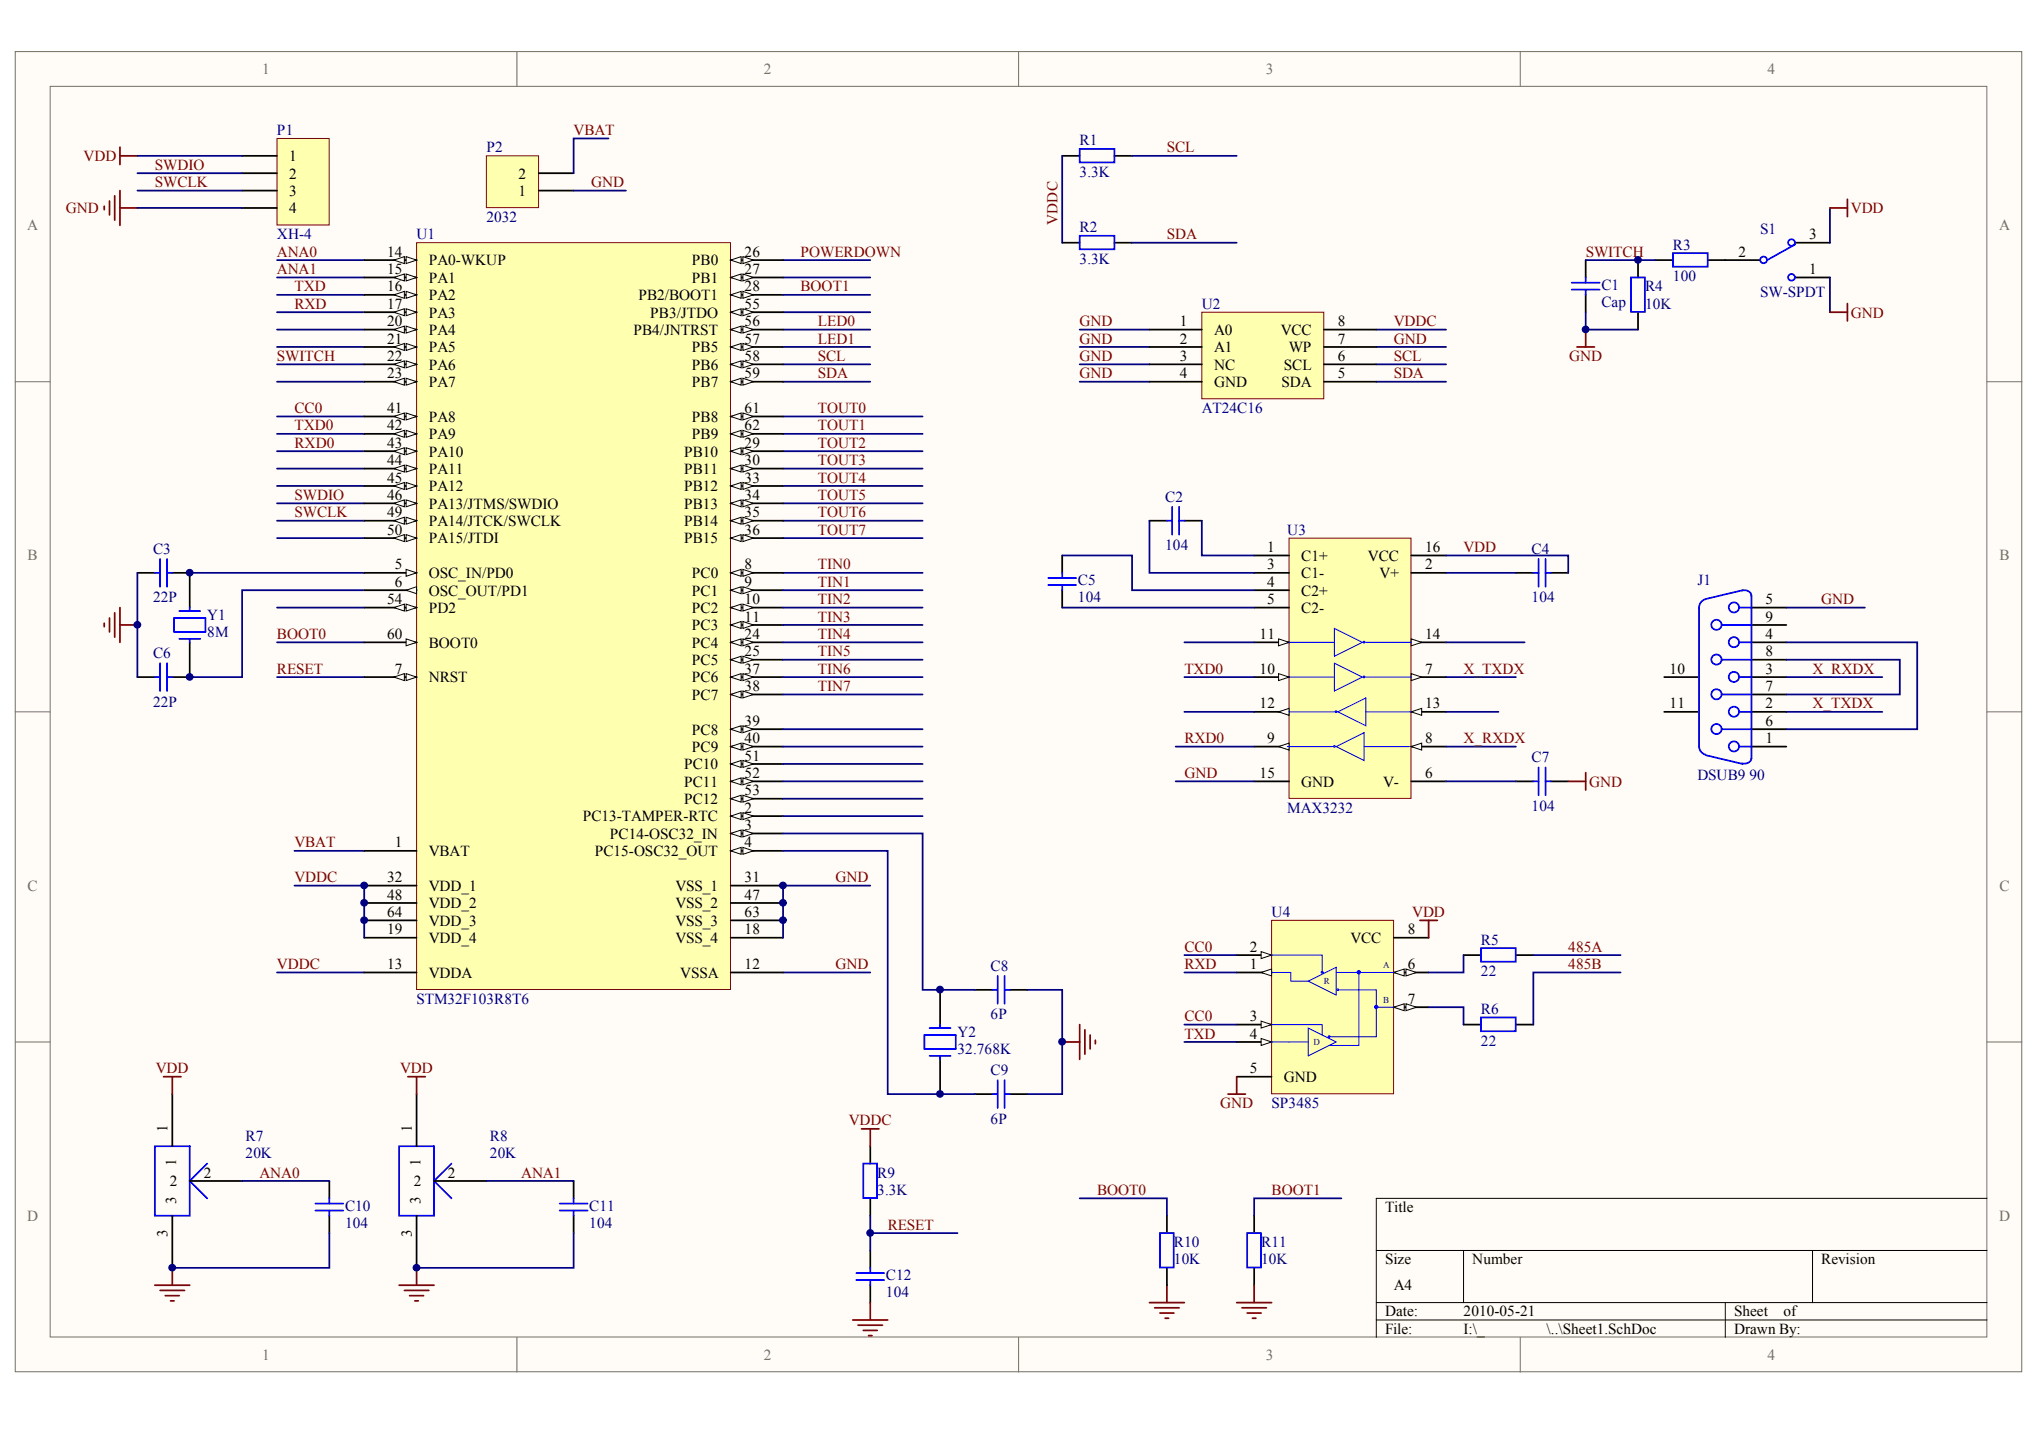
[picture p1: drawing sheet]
<svg xmlns="http://www.w3.org/2000/svg" width="288mm" height="202mm" viewBox="0 0 288 202" stroke-linecap="round" stroke-linejoin="round" font-family="sans-serif">
<defs><g id="words">
<g font-size="2.2" fill="#716f64">
<text x="37" y="10.4">1</text>
<text x="107.8" y="10.4">2</text>
<text x="178.6" y="10.4">3</text>
<text x="249.4" y="10.4">4</text>
<text x="3.9" y="32.5">A</text>
<text x="282.1" y="32.5">A</text>
<text x="3.9" y="79.1">B</text>
<text x="282.1" y="79.1">B</text>
<text x="3.9" y="125.6">C</text>
<text x="282.1" y="125.6">C</text>
<text x="3.9" y="172.2">D</text>
<text x="282.1" y="172.2">D</text>
<text x="37" y="191.8">1</text>
<text x="107.8" y="191.8">2</text>
<text x="178.6" y="191.8">3</text>
<text x="249.4" y="191.8">4</text>
</g>
<g font-size="2.2" fill="#800000">
<text x="11.8" y="22.7">VDD</text>
<text x="21.8" y="24">SWDIO</text>
<text x="80.9" y="19.1">VBAT</text>
<text x="164.7" y="21.5">SCL</text>
<text x="21.8" y="26.4">SWCLK</text>
<text x="83.4" y="26.4">GND</text>
<text x="9.3" y="30.1">GND</text>
<text x="164.7" y="33.8">SDA</text>
<text x="261.2" y="30.1">VDD</text>
<text x="39.1" y="36.2">ANA0</text>
<text x="39.1" y="38.7">ANA1</text>
<text x="41.5" y="41.1">TXD</text>
<text x="113" y="41.1">BOOT1</text>
<text x="113" y="36.2">POWERDOWN</text>
<text x="223.8" y="36.2">SWITCH</text>
<text x="41.5" y="43.6">RXD</text>
<text x="115.4" y="46">LED0</text>
<text x="152.4" y="46">GND</text>
<text x="196.7" y="46">VDDC</text>
<text x="261.2" y="44.8">GND</text>
<text x="39.1" y="50.9">SWITCH</text>
<text x="115.4" y="50.9">SCL</text>
<text x="115.4" y="53.4">SDA</text>
<text x="115.4" y="48.5">LED1</text>
<text x="152.4" y="50.9">GND</text>
<text x="152.4" y="53.4">GND</text>
<text x="152.4" y="48.5">GND</text>
<text x="196.7" y="48.5">GND</text>
<text x="196.7" y="50.9">SCL</text>
<text x="196.7" y="53.4">SDA</text>
<text x="221.4" y="50.9">GND</text>
<text x="41.5" y="58.3">CC0</text>
<text x="115.4" y="58.3">TOUT0</text>
<text x="41.5" y="60.7">TXD0</text>
<text x="41.5" y="63.2">RXD0</text>
<text x="115.4" y="60.7">TOUT1</text>
<text x="115.4" y="63.2">TOUT2</text>
<text x="115.4" y="65.6">TOUT3</text>
<text x="41.5" y="70.5">SWDIO</text>
<text x="115.4" y="68.1">TOUT4</text>
<text x="115.4" y="70.5">TOUT5</text>
<text x="41.5" y="73">SWCLK</text>
<text x="115.4" y="73">TOUT6</text>
<text x="115.4" y="75.4">TOUT7</text>
<text x="206.5" y="77.9">VDD</text>
<text x="115.4" y="80.3">TIN0</text>
<text x="115.4" y="82.8">TIN1</text>
<text x="115.4" y="85.2">TIN2</text>
<text x="115.4" y="87.7">TIN3</text>
<text x="257" y="85.2">GND</text>
<text x="39.1" y="95">RESET</text>
<text x="39.1" y="90.1">BOOT0</text>
<text x="115.4" y="90.1">TIN4</text>
<text x="115.4" y="92.6">TIN5</text>
<text x="115.4" y="95">TIN6</text>
<text x="167.1" y="95">TXD0</text>
<text x="206.5" y="95">X_TXDX</text>
<text x="255.8" y="95">X_RXDX</text>
<text x="115.4" y="97.5">TIN7</text>
<text x="255.8" y="99.9">X_TXDX</text>
<text x="167.1" y="104.8">RXD0</text>
<text x="206.5" y="104.8">X_RXDX</text>
<text x="167.1" y="109.7">GND</text>
<text x="224.3" y="111">GND</text>
<text x="41.5" y="119.5">VBAT</text>
<text x="41.5" y="124.4">VDDC</text>
<text x="117.9" y="124.4">GND</text>
<text x="199.3" y="129.3">VDD</text>
<text x="39.1" y="136.7">VDDC</text>
<text x="117.9" y="136.7">GND</text>
<text x="167.1" y="134.2">CC0</text>
<text x="167.1" y="136.7">RXD</text>
<text x="221.3" y="134.2">485A</text>
<text x="221.3" y="136.7">485B</text>
<text x="167.1" y="146.5">TXD</text>
<text x="167.1" y="144.1">CC0</text>
<text x="22" y="151.4">VDD</text>
<text x="56.5" y="151.4">VDD</text>
<text x="119.8" y="158.8">VDDC</text>
<text x="172.2" y="156.3">GND</text>
<text x="36.6" y="166.1">ANA0</text>
<text x="73.6" y="166.1">ANA1</text>
<text x="125.3" y="173.5">RESET</text>
<text x="154.8" y="168.6">BOOT0</text>
<text x="179.4" y="168.6">BOOT1</text>
</g>
<g font-size="2.2" fill="#000080">
<text x="39.1" y="19.1">P1</text>
<text x="68.6" y="21.5">P2</text>
<text x="152.4" y="20.5">R1</text>
<text x="152.4" y="24.9">3.3K</text>
<text x="39.1" y="33.8">XH-4</text>
<text x="58.8" y="33.8">U1</text>
<text x="68.6" y="31.3">2032</text>
<text x="152.4" y="32.8">R2</text>
<text x="236.1" y="35.2">R3</text>
<text x="248.4" y="33">S1</text>
<text x="152.4" y="37.2">3.3K</text>
<text x="226" y="40.9">C1</text>
<text x="232.1" y="41.1">R4</text>
<text x="236.1" y="39.6">100</text>
<text x="248.4" y="41.8">SW-SPDT</text>
<text x="169.6" y="43.6">U2</text>
<text x="226" y="43.3">Cap</text>
<text x="232.1" y="43.6">10K</text>
<text x="169.6" y="58.3">AT24C16</text>
<text x="164.4" y="70.8">C2</text>
<text x="164.4" y="77.6">104</text>
<text x="181.7" y="75.4">U3</text>
<text x="21.6" y="78.1">C3</text>
<text x="152.1" y="82.5">C5</text>
<text x="216.1" y="78.1">C4</text>
<text x="239.5" y="82.5">J1</text>
<text x="21.6" y="85">22P</text>
<text x="29.2" y="87.4">Y1</text>
<text x="29.2" y="89.9">8M</text>
<text x="152.1" y="85">104</text>
<text x="216.1" y="85">104</text>
<text x="21.6" y="92.8">C6</text>
<text x="21.6" y="99.7">22P</text>
<text x="216.1" y="107.5">C7</text>
<text x="239.5" y="110">DSUB9</text>
<text x="246.9" y="110">90</text>
<text x="181.7" y="114.6">MAX3232</text>
<text x="216.1" y="114.4">104</text>
<text x="179.4" y="129.3">U4</text>
<text x="139.8" y="136.9">C8</text>
<text x="209" y="133.3">R5</text>
<text x="209" y="137.7">22</text>
<text x="58.8" y="141.6">STM32F103R8T6</text>
<text x="139.8" y="143.8">6P</text>
<text x="209" y="143.1">R6</text>
<text x="135.1" y="146.3">Y2</text>
<text x="135.1" y="148.7">32.768K</text>
<text x="209" y="147.5">22</text>
<text x="139.8" y="151.7">C9</text>
<text x="34.7" y="161">R7</text>
<text x="69.1" y="161">R8</text>
<text x="139.8" y="158.5">6P</text>
<text x="179.4" y="156.3">SP3485</text>
<text x="34.7" y="163.4">20K</text>
<text x="69.1" y="163.4">20K</text>
<text x="123.8" y="166.1">R9</text>
<text x="48.7" y="170.8">C10</text>
<text x="48.7" y="173.2">104</text>
<text x="83.2" y="170.8">C11</text>
<text x="83.2" y="173.2">104</text>
<text x="123.8" y="168.6">3.3K</text>
<text x="165.6" y="175.9">R10</text>
<text x="165.6" y="178.4">10K</text>
<text x="178" y="175.9">R11</text>
<text x="178" y="178.4">10K</text>
<text x="125" y="180.6">C12</text>
<text x="125" y="183">104</text>
</g>
<g font-size="2.2">
<text x="40.8" y="22.7">1</text>
<text x="40.8" y="25.2">2</text>
<text x="40.8" y="27.6">3</text>
<text x="73.2" y="27.6">1</text>
<text x="73.2" y="25.2">2</text>
<text x="40.8" y="30.1">4</text>
<text x="255.3" y="33.8">3</text>
<text x="54.6" y="36.2">14</text>
<text x="54.6" y="38.7">15</text>
<text x="54.6" y="41.1">16</text>
<text x="60.5" y="37.4">PA0-WKUP</text>
<text x="60.5" y="39.9">PA1</text>
<text x="97.6" y="37.4">PB0</text>
<text x="97.6" y="39.9">PB1</text>
<text x="105.1" y="36.2">26</text>
<text x="105.1" y="38.7">27</text>
<text x="105.1" y="41.1">28</text>
<text x="245.3" y="36.2">2</text>
<text x="255.3" y="38.7">1</text>
<text x="54.6" y="43.6">17</text>
<text x="54.6" y="46">20</text>
<text x="60.5" y="42.3">PA2</text>
<text x="60.5" y="44.8">PA3</text>
<text x="60.5" y="47.2">PA4</text>
<text x="89.4" y="47.2">PB4/JNTRST</text>
<text x="90.1" y="42.3">PB2/BOOT1</text>
<text x="91.8" y="44.8">PB3/JTDO</text>
<text x="105.1" y="43.6">55</text>
<text x="105.1" y="46">56</text>
<text x="166.5" y="46">1</text>
<text x="171.3" y="47.2">A0</text>
<text x="180.7" y="47.2">VCC</text>
<text x="188.8" y="46">8</text>
<text x="54.6" y="48.5">21</text>
<text x="54.6" y="50.9">22</text>
<text x="54.6" y="53.4">23</text>
<text x="60.5" y="49.7">PA5</text>
<text x="60.5" y="52.1">PA6</text>
<text x="97.6" y="49.7">PB5</text>
<text x="97.6" y="52.1">PB6</text>
<text x="105.1" y="48.5">57</text>
<text x="105.1" y="50.9">58</text>
<text x="105.1" y="53.4">59</text>
<text x="166.5" y="48.5">2</text>
<text x="166.5" y="50.9">3</text>
<text x="166.5" y="53.4">4</text>
<text x="171.3" y="49.7">A1</text>
<text x="171.3" y="52.1">NC</text>
<text x="181.2" y="52.1">SCL</text>
<text x="181.9" y="49.7">WP</text>
<text x="188.8" y="53.4">5</text>
<text x="188.8" y="50.9">6</text>
<text x="188.8" y="48.5">7</text>
<text x="54.6" y="58.3">41</text>
<text x="60.5" y="54.6">PA7</text>
<text x="60.5" y="59.5">PA8</text>
<text x="97.6" y="54.6">PB7</text>
<text x="97.6" y="59.5">PB8</text>
<text x="105.1" y="58.3">61</text>
<text x="171.3" y="54.6">GND</text>
<text x="180.8" y="54.6">SDA</text>
<text x="54.6" y="60.7">42</text>
<text x="54.6" y="63.2">43</text>
<text x="54.6" y="65.6">44</text>
<text x="60.5" y="61.9">PA9</text>
<text x="60.5" y="64.4">PA10</text>
<text x="96.5" y="64.4">PB10</text>
<text x="97.6" y="61.9">PB9</text>
<text x="105.1" y="60.7">62</text>
<text x="105.1" y="63.2">29</text>
<text x="105.1" y="65.6">30</text>
<text x="54.6" y="68.1">45</text>
<text x="54.6" y="70.5">46</text>
<text x="60.5" y="66.8">PA11</text>
<text x="60.5" y="69.3">PA12</text>
<text x="60.5" y="71.7">PA13/JTMS/SWDIO</text>
<text x="96.5" y="66.8">PB11</text>
<text x="96.5" y="69.3">PB12</text>
<text x="96.5" y="71.7">PB13</text>
<text x="105.1" y="68.1">33</text>
<text x="105.1" y="70.5">34</text>
<text x="54.6" y="73">49</text>
<text x="54.6" y="75.4">50</text>
<text x="60.5" y="74.2">PA14/JTCK/SWCLK</text>
<text x="60.5" y="76.7">PA15/JTDI</text>
<text x="96.5" y="74.2">PB14</text>
<text x="96.5" y="76.7">PB15</text>
<text x="105.1" y="73">35</text>
<text x="105.1" y="75.4">36</text>
<text x="178.8" y="77.9">1</text>
<text x="201.1" y="77.9">16</text>
<text x="55.7" y="80.3">5</text>
<text x="55.7" y="82.8">6</text>
<text x="60.5" y="81.6">OSC_IN/PD0</text>
<text x="97.6" y="81.6">PC0</text>
<text x="105.1" y="80.3">8</text>
<text x="105.1" y="82.8">9</text>
<text x="178.8" y="82.8">4</text>
<text x="178.8" y="80.3">3</text>
<text x="183.6" y="79.1">C1+</text>
<text x="183.6" y="81.6">C1-</text>
<text x="193" y="79.1">VCC</text>
<text x="194.7" y="81.6">V+</text>
<text x="201.1" y="80.3">2</text>
<text x="54.6" y="85.2">54</text>
<text x="60.5" y="84">OSC_OUT/PD1</text>
<text x="60.5" y="86.5">PD2</text>
<text x="97.6" y="84">PC1</text>
<text x="97.6" y="86.5">PC2</text>
<text x="97.6" y="88.9">PC3</text>
<text x="105.1" y="85.2">10</text>
<text x="105.1" y="87.7">11</text>
<text x="178.8" y="85.2">5</text>
<text x="183.6" y="84">C2+</text>
<text x="183.6" y="86.5">C2-</text>
<text x="249.1" y="85.2">5</text>
<text x="249.1" y="87.7">9</text>
<text x="54.6" y="90.1">60</text>
<text x="55.7" y="95">7</text>
<text x="60.5" y="91.4">BOOT0</text>
<text x="97.6" y="91.4">PC4</text>
<text x="97.6" y="93.8">PC5</text>
<text x="105.1" y="90.1">24</text>
<text x="105.1" y="92.6">25</text>
<text x="105.1" y="95">37</text>
<text x="177.7" y="95">10</text>
<text x="177.7" y="90.1">11</text>
<text x="201.1" y="90.1">14</text>
<text x="201.1" y="95">7</text>
<text x="235.6" y="95">10</text>
<text x="249.1" y="95">3</text>
<text x="249.1" y="90.1">4</text>
<text x="249.1" y="92.6">8</text>
<text x="60.5" y="96.3">NRST</text>
<text x="97.6" y="96.3">PC6</text>
<text x="97.6" y="98.7">PC7</text>
<text x="105.1" y="97.5">38</text>
<text x="177.7" y="99.9">12</text>
<text x="201.1" y="99.9">13</text>
<text x="235.6" y="99.9">11</text>
<text x="249.1" y="99.9">2</text>
<text x="249.1" y="97.5">7</text>
<text x="97.6" y="103.6">PC8</text>
<text x="97.6" y="106.1">PC9</text>
<text x="105.1" y="102.4">39</text>
<text x="105.1" y="104.8">40</text>
<text x="105.1" y="107.3">51</text>
<text x="178.8" y="104.8">9</text>
<text x="201.1" y="104.8">8</text>
<text x="249.1" y="104.8">1</text>
<text x="249.1" y="102.4">6</text>
<text x="96.5" y="108.5">PC10</text>
<text x="96.5" y="111">PC11</text>
<text x="96.5" y="113.4">PC12</text>
<text x="105.1" y="109.7">52</text>
<text x="105.1" y="112.2">53</text>
<text x="177.7" y="109.7">15</text>
<text x="183.6" y="111">GND</text>
<text x="195.2" y="111">V-</text>
<text x="201.1" y="109.7">6</text>
<text x="55.7" y="119.5">1</text>
<text x="82.2" y="115.9">PC13-TAMPER-RTC</text>
<text x="86.1" y="118.3">PC14-OSC32_IN</text>
<text x="105.1" y="114.6">2</text>
<text x="105.1" y="117.1">3</text>
<text x="105.1" y="119.5">4</text>
<text x="54.6" y="124.4">32</text>
<text x="60.5" y="120.8">VBAT</text>
<text x="60.5" y="125.7">VDD_1</text>
<text x="83.9" y="120.8">PC15-OSC32_OUT</text>
<text x="95.3" y="125.7">VSS_1</text>
<text x="105.1" y="124.4">31</text>
<text x="54.6" y="126.9">48</text>
<text x="54.6" y="129.3">64</text>
<text x="54.6" y="131.8">19</text>
<text x="60.5" y="128.1">VDD_2</text>
<text x="60.5" y="130.6">VDD_3</text>
<text x="95.3" y="128.1">VSS_2</text>
<text x="95.3" y="130.6">VSS_3</text>
<text x="105.1" y="126.9">47</text>
<text x="105.1" y="129.3">63</text>
<text x="105.1" y="131.8">18</text>
<text x="198.6" y="131.8">8</text>
<text x="54.6" y="136.7">13</text>
<text x="60.5" y="133">VDD_4</text>
<text x="60.5" y="137.9">VDDA</text>
<text x="95.3" y="133">VSS_4</text>
<text x="96" y="137.9">VSSA</text>
<text x="105.1" y="136.7">12</text>
<text x="176.4" y="134.2">2</text>
<text x="176.4" y="136.7">1</text>
<text x="190.6" y="133">VCC</text>
<text x="198.6" y="136.7">6</text>
<text x="198.6" y="141.6">7</text>
<text x="176.4" y="144.1">3</text>
<text x="176.4" y="146.5">4</text>
<text x="176.4" y="151.4">5</text>
<text x="181.2" y="152.6">GND</text>
<text x="23.9" y="167.3">2</text>
<text x="28.7" y="166.1">2</text>
<text x="58.4" y="167.3">2</text>
<text x="63.2" y="166.1">2</text>
<text x="195.4" y="171">Title</text>
<text x="195.4" y="178.3">Size</text>
<text x="207.8" y="178.3">Number</text>
<text x="257" y="178.3">Revision</text>
<text x="195.4" y="185.7">Date:</text>
<text x="196.7" y="182">A4</text>
<text x="206.5" y="185.7">2010-05-21</text>
<text x="244.7" y="185.7">Sheet</text>
<text x="251.7" y="185.7">of</text>
<text x="195.4" y="188.1">File:</text>
<text x="206.5" y="188.1">I:\_</text>
<text x="218.2" y="188.1">\..\Sheet1.SchDoc</text>
<text x="244.7" y="188.1">Drawn By:</text>
</g>
<text font-size="2.1" fill="#800000" x="149.2" y="31.8" transform="rotate(-90 149.2 31.8)">VDDC</text>
<g font-size="2.1">
<text x="23.6" y="159.7" transform="rotate(-90 23.6 159.7)">1</text>
<text x="58.1" y="159.7" transform="rotate(-90 58.1 159.7)">1</text>
<text x="24.9" y="164.5" transform="rotate(-90 24.9 164.5)">1</text>
<text x="59.3" y="164.5" transform="rotate(-90 59.3 164.5)">1</text>
<text x="24.9" y="169.8" transform="rotate(-90 24.9 169.8)">3</text>
<text x="59.3" y="169.8" transform="rotate(-90 59.3 169.8)">3</text>
<text x="23.6" y="174.6" transform="rotate(-90 23.6 174.6)">3</text>
<text x="58.1" y="174.6" transform="rotate(-90 58.1 174.6)">3</text>
</g>
<g font-size="1.3" fill="#000080">
<text x="195.2" y="136.6">A</text>
<text x="186.8" y="138.8">R</text>
<text x="195.2" y="141.5">B</text>
<text x="185.3" y="147.4">D</text>
</g>
</g></defs>
<g fill="#fffcf8" stroke="#716f64" stroke-width=".14">
<path d="M2.2 7.3h283.1v186.2h-283.1z"/>
<path d="M7.1 12.2h273.3v176.4h-273.3z"/>
</g>
<path d="M72.9 7.3v4.9M143.7 7.3v4.9M214.5 7.3v4.9M2.2 53.8h4.9M280.4 53.8h4.9M2.2 100.4h4.9M280.4 100.4h4.9M2.2 147h4.9M280.4 147h4.9M72.9 188.6v5M143.7 188.6v5M214.5 188.6v5" fill="none" stroke="#716f64" stroke-width=".14"/>
<path d="M194.2 176.4h86.2M206.5 176.4v7.3M255.8 176.4v7.3M280.4 169h-86.2v19.6M194.2 183.7h86.2M194.2 186.2h86.2M243.5 183.7v4.9" fill="none" stroke="#000" stroke-width=".14"/>
<g fill="none" stroke="#000080" stroke-width=".25">
<path d="M39.1 36.7h12.3M39.1 39.1h12.3M110.5 36.7h12.3M110.5 39.1h12.3M39.1 58.7h12.3M39.1 41.6h12.3M39.1 44h12.3M39.1 46.5h12.3M39.1 51.4h12.3M39.1 53.8h12.3M39.1 48.9h12.3M110.5 58.7h19.7"/>
<path d="M110.5 44h12.3M110.5 46.5h12.3M110.5 51.4h12.3M110.5 53.8h12.3M39.1 71h12.3M39.1 73.5h12.3M39.1 75.9h12.3M39.1 61.2h12.3M39.1 63.7h12.3M39.1 66.1h12.3M39.1 68.6h12.3M110.5 71h19.7"/>
<path d="M110.5 73.5h19.7M110.5 75.9h19.7M110.5 61.2h19.7M110.5 63.7h19.7M110.5 66.1h19.7M110.5 68.6h19.7M19.4 80.8v14.7M26.8 80.8h24.6M39.1 95.5h12.3M39.1 90.6h12.3M51.4 83.3h-17.2v12.2h-7.4M110.5 80.8h19.7"/>
<path d="M39.1 137.2h12.3M110.5 137.2h12.3M145 139.6h4.9v14.7h-4.9M122.8 171.5v2.4h12.3M122.8 173.9v2.5M152.4 169h12.3v2.5M189.3 169h-12.3v2.5"/>
</g>
<g fill="none" stroke="#000" stroke-width=".25">
<path d="M19.4 80.8h2.4M19.4 95.5h2.4M24.3 80.8h2.5v4.9M26.8 90.6v4.9h-2.5M132.7 139.6v4.9M137.6 139.6h2.4M142.5 139.6h2.5M132.7 149.4v4.9M137.6 154.3h2.4M142.5 154.3h2.5M122.8 161.7v2.4M122.8 169v2.5"/>
<path d="M122.8 176.4v2.4M164.7 171.5v2.4M164.7 178.8v2.5M177 171.5v2.4M177 178.8v2.5M122.8 181.3v2.4"/>
</g>
<g fill="none" stroke="#00f" stroke-width=".25">
<path d="M22.6 78.8v4M23.6 78.8v4M21.8 80.8h.8M21.8 95.5h.8M22.6 93.6v3.9M23.6 93.6v3.9M23.6 80.8h.7M23.6 95.5h.7M24.6 87.2h4.4v1.9h-4.4zM25.3 86.2h3M25.3 90.1h3M26.8 85.7v.5"/>
<path d="M26.8 90.1v.5M140 139.6h.8M140.8 137.7v3.9M141.8 137.7v3.9M141.8 139.6h.7M130.4 146h4.5v2h-4.5zM131.2 145h2.9M131.2 148.9h2.9M132.7 144.5v.5M132.7 148.9v.5M140 154.3h.8M140.8 152.4v3.9"/>
<path d="M141.8 152.4v3.9M141.8 154.3h.7M120.8 179.6h4M121.8 164.1h2v4.9h-2zM122.8 178.8v.8M163.7 173.9h1.9v4.9h-1.9zM176 173.9h1.9v4.9h-1.9zM120.8 180.6h4M122.8 180.6v.7"/>
</g>
<g fill="none" stroke="#800000" stroke-width=".25">
<path d="M14.7 87.9v.5M15.4 87.2v1.9M16.2 86.4v3.5M16.9 85.7v4.9M16.9 88.2h2.5M121.6 159.2h2.4M122.8 159.2v2.5M149.9 147h2.5M152.4 144.5v4.9M153.1 145.3v3.4M153.8 146v2M154.6 146.7v.5"/>
<path d="M120.3 186.2h5M121.1 186.9h3.4M121.8 187.7h2M122.6 188.4h.5M122.8 183.7v2.5M162.2 183.7h4.9M162.9 184.5h3.5M163.7 185.2h1.9M164.4 186h.5M164.7 181.3v2.4M174.5 183.7h4.9M175.3 184.5h3.4"/>
<path d="M176 185.2h2M176.7 186h.5M177 181.3v2.4"/>
</g>
<path d="M68.6 22h7.4v7.3h-7.4z" fill="#ffffb0" stroke="#800000" stroke-width=".14"/>
<path d="M76 26.9h4.9M76 24.4h4.9" fill="none" stroke="#000" stroke-width=".25"/>
<path d="M80.9 26.9h7.4M110.5 48.9h12.3M41.5 120h9.9" fill="none" stroke="#000080" stroke-width=".25"/>
<path d="M58.8 34.2h44.3v105.4h-44.3z" fill="#ffffb0" stroke="#800000" stroke-width=".14"/>
<path d="M51.4 90.6h7.4" fill="none" stroke="#000" stroke-width=".25"/>
<path d="M57.3 90.1l1.5 .5-1.5 .5z" fill="#fffcf8" stroke="#000" stroke-width=".14"/>
<path d="M51.4 95.5h7.4" fill="none" stroke="#000" stroke-width=".25"/>
<g fill="#fffcf8" stroke="#000" stroke-width=".14">
<path d="M57.3 95l1.5 .5-1.5 .5z"/>
<path d="M55.6 95.5l1.5-.5v1z"/>
</g>
<path d="M51.4 80.8h7.4" fill="none" stroke="#000" stroke-width=".25"/>
<path d="M57.3 80.3l1.5 .5-1.5 .5z" fill="#fffcf8" stroke="#000" stroke-width=".14"/>
<path d="M51.4 83.3h7.4" fill="none" stroke="#000" stroke-width=".25"/>
<path d="M57.3 83.3l1.5-.5v.9z" fill="#fffcf8" stroke="#000" stroke-width=".14"/>
<path d="M51.4 36.7h7.4" fill="none" stroke="#000" stroke-width=".25"/>
<g fill="#fffcf8" stroke="#000" stroke-width=".14">
<path d="M57.3 36.2l1.5 .5-1.5 .5z"/>
<path d="M55.6 36.7l1.5-.5v1z"/>
</g>
<path d="M51.4 39.1h7.4" fill="none" stroke="#000" stroke-width=".25"/>
<g fill="#fffcf8" stroke="#000" stroke-width=".14">
<path d="M57.3 38.7l1.5 .4-1.5 .5z"/>
<path d="M55.6 39.1l1.5-.4v.9z"/>
</g>
<path d="M51.4 41.6h7.4" fill="none" stroke="#000" stroke-width=".25"/>
<g fill="#fffcf8" stroke="#000" stroke-width=".14">
<path d="M57.3 41.1l1.5 .5-1.5 .5z"/>
<path d="M55.6 41.6l1.5-.5v1z"/>
</g>
<path d="M51.4 44h7.4" fill="none" stroke="#000" stroke-width=".25"/>
<g fill="#fffcf8" stroke="#000" stroke-width=".14">
<path d="M57.3 43.6l1.5 .4-1.5 .5z"/>
<path d="M55.6 44l1.5-.4v.9z"/>
</g>
<path d="M51.4 46.5h7.4" fill="none" stroke="#000" stroke-width=".25"/>
<g fill="#fffcf8" stroke="#000" stroke-width=".14">
<path d="M57.3 46l1.5 .5-1.5 .5z"/>
<path d="M55.6 46.5l1.5-.5v1z"/>
</g>
<path d="M51.4 48.9h7.4" fill="none" stroke="#000" stroke-width=".25"/>
<g fill="#fffcf8" stroke="#000" stroke-width=".14">
<path d="M57.3 48.5l1.5 .4-1.5 .5z"/>
<path d="M55.6 48.9l1.5-.4v.9z"/>
</g>
<path d="M51.4 51.4h7.4" fill="none" stroke="#000" stroke-width=".25"/>
<g fill="#fffcf8" stroke="#000" stroke-width=".14">
<path d="M57.3 50.9l1.5 .5-1.5 .5z"/>
<path d="M55.6 51.4l1.5-.5v1z"/>
</g>
<path d="M51.4 53.8h7.4" fill="none" stroke="#000" stroke-width=".25"/>
<g fill="#fffcf8" stroke="#000" stroke-width=".14">
<path d="M57.3 53.4l1.5 .4-1.5 .5z"/>
<path d="M55.6 53.8l1.5-.4v.9z"/>
</g>
<path d="M51.4 58.7h7.4" fill="none" stroke="#000" stroke-width=".25"/>
<g fill="#fffcf8" stroke="#000" stroke-width=".14">
<path d="M57.3 58.3l1.5 .4-1.5 .5z"/>
<path d="M55.6 58.7l1.5-.4v.9z"/>
</g>
<path d="M51.4 61.2h7.4" fill="none" stroke="#000" stroke-width=".25"/>
<g fill="#fffcf8" stroke="#000" stroke-width=".14">
<path d="M57.3 60.7l1.5 .5-1.5 .5z"/>
<path d="M55.6 61.2l1.5-.5v1z"/>
</g>
<path d="M51.4 63.7h7.4" fill="none" stroke="#000" stroke-width=".25"/>
<g fill="#fffcf8" stroke="#000" stroke-width=".14">
<path d="M57.3 63.2l1.5 .5-1.5 .4z"/>
<path d="M55.6 63.7l1.5-.5v.9z"/>
</g>
<path d="M51.4 66.1h7.4" fill="none" stroke="#000" stroke-width=".25"/>
<g fill="#fffcf8" stroke="#000" stroke-width=".14">
<path d="M57.3 65.6l1.5 .5-1.5 .5z"/>
<path d="M55.6 66.1l1.5-.5v1z"/>
</g>
<path d="M51.4 68.6h7.4" fill="none" stroke="#000" stroke-width=".25"/>
<g fill="#fffcf8" stroke="#000" stroke-width=".14">
<path d="M57.3 68.1l1.5 .5-1.5 .4z"/>
<path d="M55.6 68.6l1.5-.5v.9z"/>
</g>
<path d="M51.4 71h7.4" fill="none" stroke="#000" stroke-width=".25"/>
<g fill="#fffcf8" stroke="#000" stroke-width=".14">
<path d="M57.3 70.5l1.5 .5-1.5 .5z"/>
<path d="M55.6 71l1.5-.5v1z"/>
</g>
<path d="M51.4 73.5h7.4" fill="none" stroke="#000" stroke-width=".25"/>
<g fill="#fffcf8" stroke="#000" stroke-width=".14">
<path d="M57.3 73l1.5 .5-1.5 .4z"/>
<path d="M55.6 73.5l1.5-.5v.9z"/>
</g>
<path d="M51.4 75.9h7.4" fill="none" stroke="#000" stroke-width=".25"/>
<g fill="#fffcf8" stroke="#000" stroke-width=".14">
<path d="M57.3 75.4l1.5 .5-1.5 .5z"/>
<path d="M55.6 75.9l1.5-.5v1z"/>
</g>
<path d="M103.1 36.7h7.4" fill="none" stroke="#000" stroke-width=".25"/>
<g fill="#fffcf8" stroke="#000" stroke-width=".14">
<path d="M103.1 36.7l1.5-.5v1z"/>
<path d="M104.8 36.2l1.5 .5-1.5 .5z"/>
</g>
<path d="M103.1 39.1h7.4" fill="none" stroke="#000" stroke-width=".25"/>
<g fill="#fffcf8" stroke="#000" stroke-width=".14">
<path d="M103.1 39.1l1.5-.4v.9z"/>
<path d="M104.8 38.7l1.5 .4-1.5 .5z"/>
</g>
<path d="M103.1 41.6h7.4" fill="none" stroke="#000" stroke-width=".25"/>
<g fill="#fffcf8" stroke="#000" stroke-width=".14">
<path d="M103.1 41.6l1.5-.5v1z"/>
<path d="M104.8 41.1l1.5 .5-1.5 .5z"/>
</g>
<path d="M103.1 44h7.4" fill="none" stroke="#000" stroke-width=".25"/>
<g fill="#fffcf8" stroke="#000" stroke-width=".14">
<path d="M103.1 44l1.5-.4v.9z"/>
<path d="M104.8 43.6l1.5 .4-1.5 .5z"/>
</g>
<path d="M103.1 46.5h7.4" fill="none" stroke="#000" stroke-width=".25"/>
<g fill="#fffcf8" stroke="#000" stroke-width=".14">
<path d="M103.1 46.5l1.5-.5v1z"/>
<path d="M104.8 46l1.5 .5-1.5 .5z"/>
</g>
<path d="M103.1 48.9h7.4" fill="none" stroke="#000" stroke-width=".25"/>
<g fill="#fffcf8" stroke="#000" stroke-width=".14">
<path d="M103.1 48.9l1.5-.4v.9z"/>
<path d="M104.8 48.5l1.5 .4-1.5 .5z"/>
</g>
<path d="M103.1 51.4h7.4" fill="none" stroke="#000" stroke-width=".25"/>
<g fill="#fffcf8" stroke="#000" stroke-width=".14">
<path d="M103.1 51.4l1.5-.5v1z"/>
<path d="M104.8 50.9l1.5 .5-1.5 .5z"/>
</g>
<path d="M103.1 53.8h7.4" fill="none" stroke="#000" stroke-width=".25"/>
<g fill="#fffcf8" stroke="#000" stroke-width=".14">
<path d="M103.1 53.8l1.5-.4v.9z"/>
<path d="M104.8 53.4l1.5 .4-1.5 .5z"/>
</g>
<path d="M103.1 58.7h7.4" fill="none" stroke="#000" stroke-width=".25"/>
<g fill="#fffcf8" stroke="#000" stroke-width=".14">
<path d="M103.1 58.7l1.5-.4v.9z"/>
<path d="M104.8 58.3l1.5 .4-1.5 .5z"/>
</g>
<path d="M103.1 61.2h7.4" fill="none" stroke="#000" stroke-width=".25"/>
<g fill="#fffcf8" stroke="#000" stroke-width=".14">
<path d="M103.1 61.2l1.5-.5v1z"/>
<path d="M104.8 60.7l1.5 .5-1.5 .5z"/>
</g>
<path d="M103.1 63.7h7.4" fill="none" stroke="#000" stroke-width=".25"/>
<g fill="#fffcf8" stroke="#000" stroke-width=".14">
<path d="M103.1 63.7l1.5-.5v.9z"/>
<path d="M104.8 63.2l1.5 .5-1.5 .4z"/>
</g>
<path d="M103.1 66.1h7.4" fill="none" stroke="#000" stroke-width=".25"/>
<g fill="#fffcf8" stroke="#000" stroke-width=".14">
<path d="M103.1 66.1l1.5-.5v1z"/>
<path d="M104.8 65.6l1.5 .5-1.5 .5z"/>
</g>
<path d="M103.1 68.6h7.4" fill="none" stroke="#000" stroke-width=".25"/>
<g fill="#fffcf8" stroke="#000" stroke-width=".14">
<path d="M103.1 68.6l1.5-.5v.9z"/>
<path d="M104.8 68.1l1.5 .5-1.5 .4z"/>
</g>
<path d="M103.1 71h7.4" fill="none" stroke="#000" stroke-width=".25"/>
<g fill="#fffcf8" stroke="#000" stroke-width=".14">
<path d="M103.1 71l1.5-.5v1z"/>
<path d="M104.8 70.5l1.5 .5-1.5 .5z"/>
</g>
<path d="M103.1 73.5h7.4" fill="none" stroke="#000" stroke-width=".25"/>
<g fill="#fffcf8" stroke="#000" stroke-width=".14">
<path d="M103.1 73.5l1.5-.5v.9z"/>
<path d="M104.8 73l1.5 .5-1.5 .4z"/>
</g>
<path d="M103.1 75.9h7.4" fill="none" stroke="#000" stroke-width=".25"/>
<g fill="#fffcf8" stroke="#000" stroke-width=".14">
<path d="M103.1 75.9l1.5-.5v1z"/>
<path d="M104.8 75.4l1.5 .5-1.5 .5z"/>
</g>
<path d="M103.1 80.8h7.4" fill="none" stroke="#000" stroke-width=".25"/>
<g fill="#fffcf8" stroke="#000" stroke-width=".14">
<path d="M103.1 80.8l1.5-.5v1z"/>
<path d="M104.8 80.3l1.5 .5-1.5 .5z"/>
</g>
<path d="M103.1 83.3h7.4" fill="none" stroke="#000" stroke-width=".25"/>
<g fill="#fffcf8" stroke="#000" stroke-width=".14">
<path d="M103.1 83.3l1.5-.5v.9z"/>
<path d="M104.8 82.8l1.5 .5-1.5 .4z"/>
</g>
<path d="M103.1 85.7h7.4" fill="none" stroke="#000" stroke-width=".25"/>
<g fill="#fffcf8" stroke="#000" stroke-width=".14">
<path d="M103.1 85.7l1.5-.5v1z"/>
<path d="M104.8 85.2l1.5 .5-1.5 .5z"/>
</g>
<path d="M103.1 88.2h7.4" fill="none" stroke="#000" stroke-width=".25"/>
<g fill="#fffcf8" stroke="#000" stroke-width=".14">
<path d="M103.1 88.2l1.5-.5v1z"/>
<path d="M104.8 87.7l1.5 .5-1.5 .5z"/>
</g>
<path d="M103.1 90.6h7.4" fill="none" stroke="#000" stroke-width=".25"/>
<g fill="#fffcf8" stroke="#000" stroke-width=".14">
<path d="M103.1 90.6l1.5-.5v1z"/>
<path d="M104.8 90.1l1.5 .5-1.5 .5z"/>
</g>
<path d="M103.1 93.1h7.4" fill="none" stroke="#000" stroke-width=".25"/>
<g fill="#fffcf8" stroke="#000" stroke-width=".14">
<path d="M103.1 93.1l1.5-.5v1z"/>
<path d="M104.8 92.6l1.5 .5-1.5 .5z"/>
</g>
<path d="M103.1 95.5h7.4" fill="none" stroke="#000" stroke-width=".25"/>
<g fill="#fffcf8" stroke="#000" stroke-width=".14">
<path d="M103.1 95.5l1.5-.5v1z"/>
<path d="M104.8 95l1.5 .5-1.5 .5z"/>
</g>
<path d="M103.1 98h7.4" fill="none" stroke="#000" stroke-width=".25"/>
<g fill="#fffcf8" stroke="#000" stroke-width=".14">
<path d="M103.1 98l1.5-.5v1z"/>
<path d="M104.8 97.5l1.5 .5-1.5 .5z"/>
</g>
<path d="M103.1 102.9h7.4" fill="none" stroke="#000" stroke-width=".25"/>
<g fill="#fffcf8" stroke="#000" stroke-width=".14">
<path d="M103.1 102.9l1.5-.5v1z"/>
<path d="M104.8 102.4l1.5 .5-1.5 .5z"/>
</g>
<path d="M103.1 105.3h7.4" fill="none" stroke="#000" stroke-width=".25"/>
<g fill="#fffcf8" stroke="#000" stroke-width=".14">
<path d="M103.1 105.3l1.5-.5v1z"/>
<path d="M104.8 104.8l1.5 .5-1.5 .5z"/>
</g>
<path d="M103.1 107.8h7.4" fill="none" stroke="#000" stroke-width=".25"/>
<g fill="#fffcf8" stroke="#000" stroke-width=".14">
<path d="M103.1 107.8l1.5-.5v1z"/>
<path d="M104.8 107.3l1.5 .5-1.5 .5z"/>
</g>
<path d="M103.1 110.2h7.4" fill="none" stroke="#000" stroke-width=".25"/>
<g fill="#fffcf8" stroke="#000" stroke-width=".14">
<path d="M103.1 110.2l1.5-.5v1z"/>
<path d="M104.8 109.7l1.5 .5-1.5 .5z"/>
</g>
<path d="M103.1 112.7h7.4" fill="none" stroke="#000" stroke-width=".25"/>
<g fill="#fffcf8" stroke="#000" stroke-width=".14">
<path d="M103.1 112.7l1.5-.5v1z"/>
<path d="M104.8 112.2l1.5 .5-1.5 .5z"/>
</g>
<path d="M103.1 115.1h7.4" fill="none" stroke="#000" stroke-width=".25"/>
<g fill="#fffcf8" stroke="#000" stroke-width=".14">
<path d="M103.1 115.1l1.5-.5v1z"/>
<path d="M104.8 114.6l1.5 .5-1.5 .5z"/>
</g>
<path d="M103.1 117.6h7.4" fill="none" stroke="#000" stroke-width=".25"/>
<g fill="#fffcf8" stroke="#000" stroke-width=".14">
<path d="M103.1 117.6l1.5-.5v1z"/>
<path d="M104.8 117.1l1.5 .5-1.5 .5z"/>
</g>
<path d="M103.1 120h7.4" fill="none" stroke="#000" stroke-width=".25"/>
<g fill="#fffcf8" stroke="#000" stroke-width=".14">
<path d="M103.1 120l1.5-.5v1z"/>
<path d="M104.8 119.5l1.5 .5-1.5 .5z"/>
</g>
<path d="M51.4 85.7h7.4" fill="none" stroke="#000" stroke-width=".25"/>
<g fill="#fffcf8" stroke="#000" stroke-width=".14">
<path d="M57.3 85.2l1.5 .5-1.5 .5z"/>
<path d="M55.6 85.7l1.5-.5v1z"/>
</g>
<path d="M51.4 120h7.4M51.4 124.9h7.4M51.4 127.4h7.4M51.4 129.8h7.4M51.4 132.3h7.4M51.4 137.2h7.4M103.1 124.9h7.4M103.1 127.4h7.4M103.1 129.8h7.4M103.1 132.3h7.4M103.1 137.2h7.4" fill="none" stroke="#000" stroke-width=".25"/>
<g fill="none" stroke="#000080" stroke-width=".25">
<path d="M85.9 19.5h-5v4.9M110.5 41.6h12.3M39.1 85.7h12.3M110.5 83.3h19.7M110.5 85.7h19.7M110.5 88.2h19.7M110.5 90.6h19.7M110.5 93.1h19.7M110.5 95.5h19.7M110.5 98h19.7M110.5 117.6h19.7v22h7.4M110.5 115.1h19.7"/>
<path d="M110.5 102.9h19.7M110.5 105.3h19.7M110.5 107.8h19.7M110.5 110.2h19.7M110.5 112.7h19.7M41.5 124.9h9.9v7.4M110.5 120h14.8v34.3h12.3M122.8 124.9h-12.3v7.4"/>
</g>
<path d="M14.7 29.1v.5M15.4 28.4v1.9M16.2 27.6v3.5M16.9 20.8v2.4M16.9 26.9v4.9M16.9 29.3h2.5M16.9 22h2.5" fill="none" stroke="#800000" stroke-width=".25"/>
<path d="M39.1 19.5h7.3v12.2h-7.3z" fill="#ffffb0" stroke="#800000" stroke-width=".14"/>
<path d="M34.2 22h4.9M34.2 24.4h4.9M34.2 26.9h4.9M34.2 29.3h4.9M149.9 22h2.5M149.9 34.2h2.5M157.3 22h2.4M157.3 34.2h2.4" fill="none" stroke="#000" stroke-width=".25"/>
<g fill="none" stroke="#000080" stroke-width=".25">
<path d="M19.4 22h14.8M19.4 24.4h14.8M19.4 26.9h14.8M19.4 29.3h14.8M149.9 22v12.2M159.7 22h14.8M159.7 34.2h14.8M152.4 46.5h9.8M152.4 48.9h9.8M152.4 51.4h9.8M152.4 53.8h9.8M194.2 46.5h9.9"/>
<path d="M194.2 48.9h9.9M194.2 51.4h9.9M194.2 53.8h9.9"/>
</g>
<path d="M152.4 21h4.9v1.9h-4.9zM152.4 33.3h4.9v1.9h-4.9z" fill="none" stroke="#00f" stroke-width=".25"/>
<path d="M169.6 44h17.2v12.2h-17.2z" fill="#ffffb0" stroke="#800000" stroke-width=".14"/>
<path d="M162.2 46.5h7.4M162.2 48.9h7.4M162.2 51.4h7.4M162.2 53.8h7.4M186.8 46.5h7.4M186.8 48.9h7.4M186.8 51.4h7.4M186.8 53.8h7.4" fill="none" stroke="#000" stroke-width=".25"/>
<path d="M179.4 129.8h17.2v24.5h-17.2z" fill="#ffffb0" stroke="#800000" stroke-width=".14"/>
<path d="M174.5 134.7h4.9" fill="none" stroke="#000" stroke-width=".25"/>
<path d="M178 134.2l1.4 .5-1.4 .5z" fill="#fffcf8" stroke="#000" stroke-width=".14"/>
<path d="M174.5 144.5h4.9" fill="none" stroke="#000" stroke-width=".25"/>
<path d="M178 144l1.4 .5-1.4 .5z" fill="#fffcf8" stroke="#000" stroke-width=".14"/>
<path d="M174.5 147h4.9" fill="none" stroke="#000" stroke-width=".25"/>
<path d="M178 146.5l1.4 .5-1.4 .5z" fill="#fffcf8" stroke="#000" stroke-width=".14"/>
<path d="M174.5 137.2h4.9M196.7 132.3h4.9" fill="none" stroke="#000" stroke-width=".25"/>
<path d="M178 137.2l1.4-.5v1z" fill="#fffcf8" stroke="#000" stroke-width=".14"/>
<path d="M196.7 137.2h4.9" fill="none" stroke="#000" stroke-width=".25"/>
<g fill="#fffcf8" stroke="#000" stroke-width=".14">
<path d="M196.7 137.2l1.5-.5v1z"/>
<path d="M198.4 136.7l1.5 .5-1.5 .5z"/>
</g>
<path d="M196.7 142.1h4.9" fill="none" stroke="#000" stroke-width=".25"/>
<g fill="#fffcf8" stroke="#000" stroke-width=".14">
<path d="M196.7 142.1l1.5-.5v1z"/>
<path d="M198.4 141.6l1.5 .5-1.5 .5z"/>
</g>
<path d="M206.5 134.7h2.5M213.9 134.7h2.5M174.5 151.9h4.9M206.5 144.5h2.5M213.9 144.5h2.5" fill="none" stroke="#000" stroke-width=".25"/>
<g fill="none" stroke="#00f" stroke-width=".14">
<path d="M179.4 134.7h7.2v2.2M179.4 137.2h2.7v1.2h2.5M184.6 138.4l3.9-2v4zM188.5 137.2h8.2M189 139.6h5.2v6.6h-6.4M191.7 137.2v10.3h-4.1M179.4 144.5h7.2v1.5M179.4 147h5.2M184.6 145l3.9 2-3.9 1.9zM194.2 142.1h2.5"/>
<circle cx="186.6" cy="137.1" r=".13"/>
<circle cx="188.8" cy="139.6" r=".13"/>
<circle cx="187.6" cy="146.2" r=".13"/>
</g>
<g fill="#00f" stroke="#00f" stroke-width=".14">
<circle cx="191.7" cy="137.1" r=".23"/>
<circle cx="194.2" cy="142" r=".23"/>
</g>
<path d="M200.4 129.8h2.4M201.6 129.8v2.5M173.3 154.3h2.4M174.5 151.9v2.4" fill="none" stroke="#800000" stroke-width=".25"/>
<path d="M167.1 137.2h7.4M167.1 134.7h7.4M206.5 134.7v2.5h-4.9M216.4 134.7h12.3M228.7 137.2h-12.3v7.3M167.1 147h7.4M167.1 144.5h7.4M201.6 142.1h4.9v2.4" fill="none" stroke="#000080" stroke-width=".25"/>
<path d="M209 133.7h4.9v2h-4.9zM209 143.5h4.9v2h-4.9z" fill="none" stroke="#00f" stroke-width=".25"/>
<path d="M181.9 75.9h17.2v36.7h-17.2z" fill="#ffffb0" stroke="#800000" stroke-width=".14"/>
<path d="M199.1 100.4h5" fill="none" stroke="#000" stroke-width=".25"/>
<path d="M199.1 100.4l1.5-.5v1z" fill="#fffcf8" stroke="#000" stroke-width=".14"/>
<path d="M177 95.5h4.9" fill="none" stroke="#000" stroke-width=".25"/>
<path d="M180.4 95l1.5 .5-1.5 .5z" fill="#fffcf8" stroke="#000" stroke-width=".14"/>
<path d="M177 90.6h4.9" fill="none" stroke="#000" stroke-width=".25"/>
<path d="M180.4 90.1l1.5 .5-1.5 .5z" fill="#fffcf8" stroke="#000" stroke-width=".14"/>
<path d="M199.1 105.3h5" fill="none" stroke="#000" stroke-width=".25"/>
<path d="M199.1 105.3l1.5-.5v1z" fill="#fffcf8" stroke="#000" stroke-width=".14"/>
<path d="M177 100.4h4.9" fill="none" stroke="#000" stroke-width=".25"/>
<path d="M180.4 100.4l1.5-.5v1z" fill="#fffcf8" stroke="#000" stroke-width=".14"/>
<path d="M177 105.3h4.9" fill="none" stroke="#000" stroke-width=".25"/>
<path d="M180.4 105.3l1.5-.5v1z" fill="#fffcf8" stroke="#000" stroke-width=".14"/>
<path d="M199.1 90.6h5" fill="none" stroke="#000" stroke-width=".25"/>
<path d="M199.1 90.1l1.5 .5-1.5 .5z" fill="#fffcf8" stroke="#000" stroke-width=".14"/>
<path d="M199.1 95.5h5" fill="none" stroke="#000" stroke-width=".25"/>
<path d="M199.1 95l1.5 .5-1.5 .5z" fill="#fffcf8" stroke="#000" stroke-width=".14"/>
<g fill="none" stroke="#000" stroke-width=".25">
<path d="M223.8 36.7v2.4M231.1 36.7v2.4M233.6 36.7h2.5M241 36.7h7.4M253.3 34.2h4.9M253.3 39.1h4.9M223.8 41.6v2.4M231.1 44v2.5M149.9 78.4v2.4M162.2 73.5h2.5M167.1 73.5h2.5M177 78.4h4.9"/>
<path d="M199.1 78.4h5M149.9 83.3v2.4M177 83.3h4.9M177 80.8h4.9M177 85.7h4.9M199.1 80.8h5M213.9 80.8h2.5M218.8 80.8h2.5M234.8 95.5h5M247.2 85.7h4.9M247.2 95.5h4.9M247.2 90.6h4.9"/>
<path d="M247.2 98h4.9M247.2 93.1h4.9M247.2 88.2h4.9M177 110.2h4.9M199.1 110.2h5M213.9 110.2h2.5M218.8 110.2h2.5M234.8 100.4h5M247.2 105.3h4.9M247.2 100.4h4.9M247.2 102.9h4.9M24.3 154.3v7.4"/>
<path d="M58.8 154.3v7.4M24.3 171.5v7.3M26.8 166.6h7.4M46.5 166.6v2.4M46.5 171.5v2.4M58.8 171.5v7.3M61.2 166.6h7.4M80.9 166.6v2.4M80.9 171.5v2.4"/>
</g>
<g fill="none" stroke="#00f" stroke-width=".14">
<path d="M181.9 90.6h6.4M181.9 95.5h6.4M188.3 88.7l3.9 1.9-3.9 2zM188.3 93.6l3.9 1.9-3.9 2zM192.7 90.6h6.4M192.7 95.5h6.4M181.7 105.3h6.4M181.9 100.4h6.4M188.5 105.3l4-1.9v3.9zM188.8 100.4l3.9-1.9v3.9zM192.5 105.3h6.4M192.7 100.4h6.4"/>
<circle cx="192.5" cy="95.5" r=".13"/>
<circle cx="192.5" cy="90.6" r=".13"/>
<circle cx="188.3" cy="105.3" r=".13"/>
<circle cx="188.5" cy="100.4" r=".13"/>
</g>
<g fill="none" stroke="#000080" stroke-width=".25">
<path d="M223.8 36.7h9.8M258.2 29.3v4.9M258.2 39.1v4.9M223.8 44v2.5h7.3M149.9 78.4h9.8v4.9h17.3M162.2 73.5v7.3h14.8M169.6 73.5v4.9h7.4M204.1 78.4h17.2v2.4M149.9 85.7h27.1M167.1 95.5h9.9M167.1 90.6h9.9M204.1 95.5h9.8"/>
<path d="M204.1 90.6h11M204.1 80.8h9.8M252.1 93.1h16v4.9h-16M252.1 90.6h18.4v12.3h-18.4M252.1 95.5h13.5M252.1 85.7h11.1M165.9 105.3h11.1M165.9 110.2h11.1M167.1 100.4h9.9M204.1 105.3h9.8M204.1 110.2h9.8M204.1 100.4h7.3"/>
<path d="M252.1 100.4h13.5M34.2 166.6h12.3M46.5 173.9v4.9h-22.2M68.6 166.6h12.3M80.9 173.9v4.9h-22.1"/>
</g>
<g fill="none" stroke="#00f" stroke-width=".25">
<path d="M221.8 39.9h3.9M223.8 39.1v.8M230.2 39.1h1.9v4.9h-1.9zM236.1 35.7h4.9v1.9h-4.9zM253.3 34.5l-3.9 2.2M221.8 40.9h3.9M223.8 40.9v.7M164.7 73.5h.7M165.4 71.5v3.9M166.4 71.5v3.9M166.4 73.5h.7M217.1 78.8v4"/>
<path d="M218.1 78.8v4M147.9 81.5h4M147.9 82.5h4M149.9 80.8v.7M149.9 82.5v.8M216.4 80.8h.7M218.1 80.8h.7M240.7 84.5a1.2 1.2 0 0 0-.9 1.2v19.6a1.2 1.2 0 0 0 .9 1.2M243 98h4.2M243 93.1h4.2M243 88.2h4.2M245.4 95.5h1.8"/>
<path d="M245.4 90.6h1.8M245.4 85.7h1.8M245.8 83.3h.2a.92 .92 0 0 1 1.1 .8M245.9 83.3l-5.2 1.2M247.2 84v23M216.4 110.2h.7M217.1 108.3v3.9M218.1 108.3v3.9M218.1 110.2h.7M240.7 106.5l5.2 1.3M243 102.9h4.2M245.4 100.4h1.8"/>
<path d="M245.4 105.3h1.8M247.1 107a.92 .92 0 0 1-1.3 .7M21.8 161.7h5v9.8h-5zM29.2 164.1l-2.4 2.5 2.4 2.4M44.5 169.8h3.9M44.5 170.8h3.9M46.5 169v.8M46.5 170.8v.7M56.3 161.7h4.9v9.8h-4.9zM63.7 164.1l-2.5 2.5 2.5 2.4M79 169.8h3.9M79 170.8h3.9"/>
<path d="M80.9 169v.8M80.9 170.8v.7"/>
<circle cx="248.9" cy="36.7" r=".47"/>
<circle cx="252.8" cy="34.2" r=".47"/>
<circle cx="252.8" cy="39.1" r=".47"/>
<circle cx="242.2" cy="93" r=".72"/>
<circle cx="242.2" cy="97.9" r=".72"/>
<circle cx="242.2" cy="88.1" r=".72"/>
<circle cx="244.7" cy="95.5" r=".72"/>
<circle cx="244.7" cy="85.7" r=".72"/>
<circle cx="244.7" cy="90.6" r=".72"/>
<circle cx="242.2" cy="102.8" r=".72"/>
<circle cx="244.7" cy="100.4" r=".72"/>
<circle cx="244.7" cy="105.3" r=".72"/>
</g>
<g fill="none" stroke="#800000" stroke-width=".25">
<path d="M258.2 29.3h2.5M260.7 28.1v2.5M222.5 48.9h2.5M223.8 46.5v2.4M258.2 44h2.5M260.7 42.8v2.5M221.3 110.2h2.5M223.8 109v2.4M23.1 151.9h2.4M24.3 151.9v2.4M57.6 151.9h2.4M58.8 151.9v2.4"/>
<path d="M24.3 178.8v2.5M58.8 178.8v2.5M21.8 181.3h5M22.6 182h3.4M23.3 182.8h2M24.1 183.5h.5M56.3 181.3h4.9M57.1 182h3.4M57.8 182.8h2M58.5 183.5h.5"/>
</g>
<g fill="#000080" stroke="#000080" stroke-width=".14">
<circle cx="19.4" cy="88.1" r=".47"/>
<circle cx="24.3" cy="178.8" r=".47"/>
<circle cx="26.8" cy="95.5" r=".47"/>
<circle cx="26.8" cy="80.8" r=".47"/>
<circle cx="51.4" cy="129.8" r=".47"/>
<circle cx="51.4" cy="127.4" r=".47"/>
<circle cx="51.4" cy="124.9" r=".47"/>
<circle cx="58.8" cy="178.8" r=".47"/>
<circle cx="110.5" cy="129.8" r=".47"/>
<circle cx="110.5" cy="127.4" r=".47"/>
<circle cx="110.5" cy="124.9" r=".47"/>
<circle cx="122.8" cy="173.9" r=".47"/>
<circle cx="132.6" cy="154.3" r=".47"/>
<circle cx="132.6" cy="139.6" r=".48"/>
<circle cx="149.9" cy="146.9" r=".48"/>
<circle cx="223.8" cy="46.5" r=".47"/>
<circle cx="231.1" cy="36.7" r=".47"/>
</g>
<use href="#words"/>
</svg>
